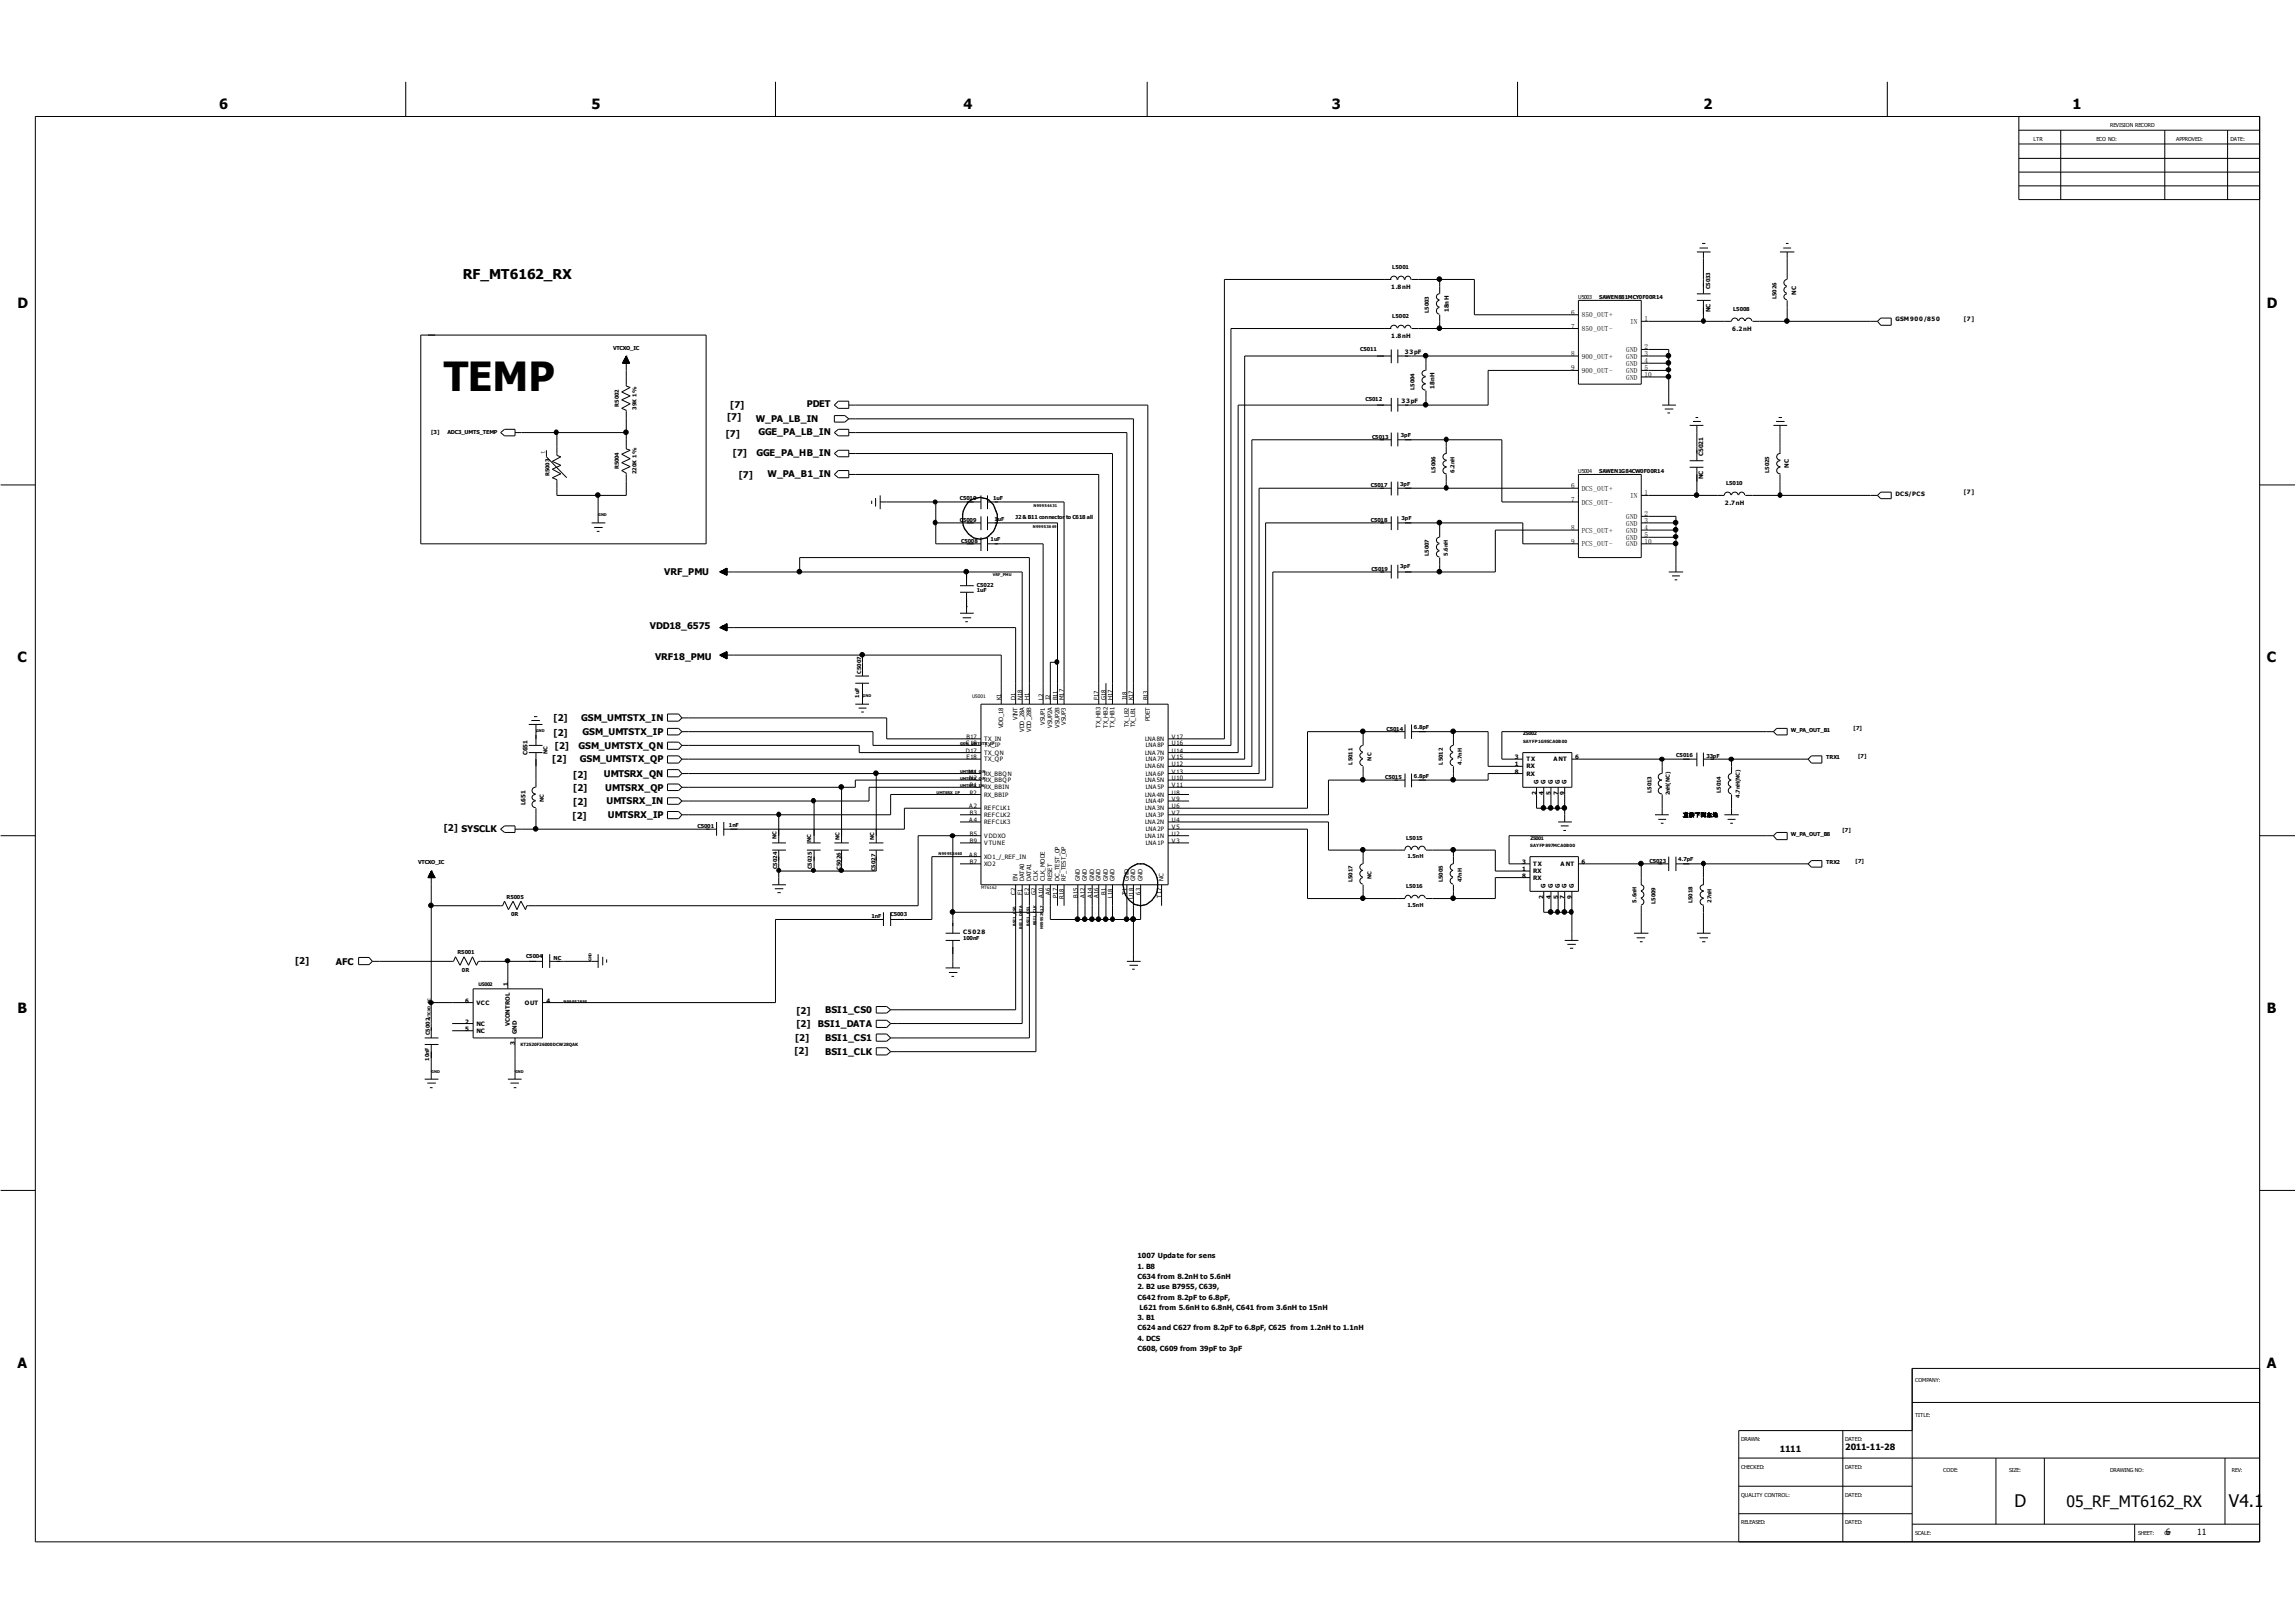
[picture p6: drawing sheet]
<svg xmlns="http://www.w3.org/2000/svg" width="297mm" height="210mm" viewBox="0 0 297 210" stroke-linecap="round" stroke-linejoin="round" font-family="sans-serif">
<defs><g id="words">
<text font-size="5.2" x="57.4" y="50.5">TEMP</text>
<g font-size="2.2">
<text x="260.6" y="194.9">D</text>
<text x="288.4" y="194.9">V4.1</text>
</g>
<text font-size="2" x="267.4" y="195">05_RF_MT6162_RX</text>
<g font-size="1.8">
<text x="28.4" y="14.1">6</text>
<text x="76.5" y="14.1">5</text>
<text x="124.6" y="14.1">4</text>
<text x="172.3" y="14.1">3</text>
<text x="220.4" y="14.1">2</text>
<text x="268.2" y="14.1">1</text>
<text x="2.3" y="39.8">D</text>
<text x="59.9" y="36.1">RF_MT6162_RX</text>
<text x="293.3" y="39.8">D</text>
<text x="2.3" y="85.7">C</text>
<text x="293.3" y="85.7">C</text>
<text x="2.3" y="131.1">B</text>
<text x="293.3" y="131.1">B</text>
<text x="2.3" y="177">A</text>
<text x="293.3" y="177">A</text>
</g>
<g font-size="1.2">
<text x="94.5" y="52.8">[7]</text>
<text x="104.4" y="52.7">PDET</text>
<text x="93.9" y="56.5">[7]</text>
<text x="94.1" y="54.4">[7]</text>
<text x="94.8" y="58.9">[7]</text>
<text x="97.8" y="54.6">W_PA_LB_IN</text>
<text x="97.9" y="59">GGE_PA_HB_IN</text>
<text x="98.1" y="56.3">GGE_PA_LB_IN</text>
<text x="95.6" y="61.8">[7]</text>
<text x="99.3" y="61.7">W_PA_B1_IN</text>
<text x="85.9" y="74.4">VRF_PMU</text>
<text x="84.1" y="81.4">VDD18_6575</text>
<text x="84.7" y="85.4">VRF18_PMU</text>
<text x="71.6" y="93.2">[2]</text>
<text x="71.6" y="95.3">[2]</text>
<text x="75.2" y="93.3">GSM_UMTSTX_IN</text>
<text x="75.3" y="95.1">GSM_UMTSTX_IP</text>
<text x="71.5" y="98.6">[2]</text>
<text x="71.8" y="96.9">[2]</text>
<text x="74.2" y="100.7">[2]</text>
<text x="74.8" y="96.9">GSM_UMTSTX_QN</text>
<text x="75" y="98.6">GSM_UMTSTX_QP</text>
<text x="78.1" y="100.5">UMTSRX_QN</text>
<text x="57.4" y="107.5">[2] SYSCLK</text>
<text x="74.1" y="105.9">[2]</text>
<text x="74.2" y="104.1">[2]</text>
<text x="74.2" y="102.4">[2]</text>
<text x="78.3" y="102.3">UMTSRX_QP</text>
<text x="78.5" y="104.1">UMTSRX_IN</text>
<text x="78.7" y="105.8">UMTSRX_IP</text>
<text x="38.2" y="124.7">[2]</text>
<text x="43.4" y="124.8">AFC</text>
<text x="103" y="131.2">[2]</text>
<text x="106.8" y="131.1">BSI1_CS0</text>
<text x="102.8" y="136.3">[2]</text>
<text x="102.9" y="134.7">[2]</text>
<text x="103" y="132.9">[2]</text>
<text x="105.8" y="132.8">BSI1_DATA</text>
<text x="106.8" y="136.5">BSI1_CLK</text>
<text x="106.8" y="134.7">BSI1_CS1</text>
</g>
<g font-size="1.1">
<text x="230.3" y="187.8">1111</text>
<text x="238.7" y="187.6">2011-11-28</text>
<text x="280.2" y="198.5">6</text>
<text x="284.3" y="198.5">11</text>
</g>
<g font-size=".9">
<text x="203.3" y="40.7">6</text>
<text x="204.6" y="41.1">850_OUT+</text>
<text x="210.9" y="41.9">IN</text>
<text x="212.8" y="41.6">1</text>
<text x="203.3" y="42.5">7</text>
<text x="203.3" y="46.1">8</text>
<text x="203.3" y="47.9">9</text>
<text x="204.6" y="42.8">850_OUT-</text>
<text x="204.6" y="46.4">900_OUT+</text>
<text x="210.4" y="45.6">GND</text>
<text x="210.4" y="46.4">GND</text>
<text x="210.4" y="47.3">GND</text>
<text x="212.8" y="45.2">2</text>
<text x="212.8" y="46.1">3</text>
<text x="212.8" y="47">4</text>
<text x="212.8" y="47.9">5</text>
<text x="204.6" y="48.3">900_OUT-</text>
<text x="210.4" y="48.3">GND</text>
<text x="210.4" y="49.1">GND</text>
<text x="212.8" y="48.8">10</text>
<text x="70.5" y="58.8" transform="rotate(-90 70.5 58.8)">t</text>
<text x="203.3" y="63.2">6</text>
<text x="203.3" y="64.9">7</text>
<text x="204.6" y="63.5">DCS_OUT+</text>
<text x="204.6" y="65.3">DCS_OUT-</text>
<text x="210.9" y="64.4">IN</text>
<text x="212.8" y="64.1">1</text>
<text x="203.3" y="68.6">8</text>
<text x="203.3" y="70.4">9</text>
<text x="204.6" y="68.9">PCS_OUT+</text>
<text x="204.6" y="70.7">PCS_OUT-</text>
<text x="210.4" y="67.1">GND</text>
<text x="210.4" y="68.9">GND</text>
<text x="210.4" y="68">GND</text>
<text x="210.4" y="69.9">GND</text>
<text x="210.4" y="70.7">GND</text>
<text x="212.8" y="66.8">2</text>
<text x="212.8" y="68.6">4</text>
<text x="212.8" y="67.6">3</text>
<text x="212.8" y="69.5">5</text>
<text x="212.8" y="70.4">10</text>
<text x="147.2" y="162.8">1007 Update for sens</text>
<text x="147.2" y="164.2">1. B8</text>
<text x="147.2" y="165.4">C634 from 8.2nH to 5.6nH</text>
<text x="147.2" y="166.8">2. B2 use B7955, C639,</text>
<text x="147.2" y="168.1">C642 from 8.2pF to 6.8pF,</text>
<text x="147.2" y="170.8">3. B1</text>
<text x="147.2" y="172.1">C624 and C627 from 8.2pF to 6.8pF, C625 from 1.2nH to 1.1nH</text>
<text x="147.2" y="173.5">4. DCS</text>
<text x="147.4" y="169.5">L621 from 5.6nH to 6.8nH, C641 from 3.6nH to 15nH</text>
<text x="147.2" y="174.8">C608, C609 from 39pF to 3pF</text>
</g>
<g font-size=".8">
<text x="180" y="37.4">1.8nH</text>
<text x="187.4" y="40.4" transform="rotate(-90 187.4 40.4)">18nH</text>
<text x="221.3" y="40.4" transform="rotate(-90 221.3 40.4)">NC</text>
<text x="232.4" y="38.1" transform="rotate(-90 232.4 38.1)">NC</text>
<text x="245.3" y="41.6">GSM900/850</text>
<text x="254.1" y="41.5">[7]</text>
<text x="180" y="43.7">1.8nH</text>
<text x="181.8" y="45.8">33pF</text>
<text x="224.1" y="42.8">6.2nH</text>
<text x="181.3" y="52.1">33pF</text>
<text x="185.6" y="50.3" transform="rotate(-90 185.6 50.3)">18nH</text>
<text x="220.4" y="59" transform="rotate(-90 220.4 59)">C5021</text>
<text x="220.4" y="62" transform="rotate(-90 220.4 62)">NC</text>
<text x="223.2" y="65.3">2.7nH</text>
<text x="231.5" y="60.5" transform="rotate(-90 231.5 60.5)">NC</text>
<text x="245.3" y="64.1">DCS/PCS</text>
<text x="254.1" y="63.9">[7]</text>
<text x="125" y="95.6">B17</text>
<text x="127.3" y="95.9">TX_IN</text>
<text x="129.5" y="90.6" transform="rotate(-90 129.5 90.6)">K1</text>
<text x="129.8" y="94.2" transform="rotate(-90 129.8 94.2)">VDD_18</text>
<text x="131.4" y="90.6" transform="rotate(-90 131.4 90.6)">D1</text>
<text x="131.6" y="93.1" transform="rotate(-90 131.6 93.1)">VINT</text>
<text x="132.2" y="90.6" transform="rotate(-90 132.2 90.6)">N18</text>
<text x="132.5" y="94.7" transform="rotate(-90 132.5 94.7)">VDD_28A</text>
<text x="133.2" y="90.6" transform="rotate(-90 133.2 90.6)">H1</text>
<text x="133.4" y="94.7" transform="rotate(-90 133.4 94.7)">VDD_28B</text>
<text x="134.9" y="90.6" transform="rotate(-90 134.9 90.6)">L2</text>
<text x="135.2" y="93.7" transform="rotate(-90 135.2 93.7)">VSUP1</text>
<text x="135.9" y="90.6" transform="rotate(-90 135.9 90.6)">J2</text>
<text x="136.1" y="94.2" transform="rotate(-90 136.1 94.2)">VSUP2A</text>
<text x="136.8" y="90.6" transform="rotate(-90 136.8 90.6)">B11</text>
<text x="137.1" y="94.2" transform="rotate(-90 137.1 94.2)">VSUP2B</text>
<text x="137.7" y="90.6" transform="rotate(-90 137.7 90.6)">M17</text>
<text x="137.9" y="93.7" transform="rotate(-90 137.9 93.7)">VSUP3</text>
<text x="142.1" y="90.6" transform="rotate(-90 142.1 90.6)">F17</text>
<text x="142.4" y="94.2" transform="rotate(-90 142.4 94.2)">TX_HB3</text>
<text x="143.1" y="90.6" transform="rotate(-90 143.1 90.6)">G18</text>
<text x="143.3" y="94.2" transform="rotate(-90 143.3 94.2)">TX_HB2</text>
<text x="143.9" y="90.6" transform="rotate(-90 143.9 90.6)">H17</text>
<text x="144.2" y="94.2" transform="rotate(-90 144.2 94.2)">TX_HB1</text>
<text x="145.8" y="90.6" transform="rotate(-90 145.8 90.6)">J18</text>
<text x="146" y="94.1" transform="rotate(-90 146 94.1)">TX_LB2</text>
<text x="146.6" y="90.6" transform="rotate(-90 146.6 90.6)">K17</text>
<text x="146.9" y="94.1" transform="rotate(-90 146.9 94.1)">TX_LB1</text>
<text x="148.2" y="95.8">LNA8N</text>
<text x="148.5" y="90.6" transform="rotate(-90 148.5 90.6)">B13</text>
<text x="148.7" y="93.3" transform="rotate(-90 148.7 93.3)">PDET</text>
<text x="151.6" y="95.6">V17</text>
<text x="68.2" y="97.7" transform="rotate(-90 68.2 97.7)">C651</text>
<text x="125" y="97.4">D17</text>
<text x="125" y="96.4">C18</text>
<text x="125" y="98.2">E18</text>
<text x="125.3" y="100.1">M1</text>
<text x="125.4" y="100.9">N2</text>
<text x="125.5" y="101.9">P1</text>
<text x="127.3" y="98.5">TX_QP</text>
<text x="127.3" y="97.6">TX_QN</text>
<text x="127.3" y="96.7">TX_IP</text>
<text x="127.3" y="100.3">RX_BBQN</text>
<text x="127.3" y="101.2">RX_BBQP</text>
<text x="148.2" y="101.2">LNA5N</text>
<text x="148.2" y="99.4">LNA6N</text>
<text x="148.2" y="97.6">LNA7N</text>
<text x="148.2" y="96.7">LNA8P</text>
<text x="148.2" y="100.3">LNA6P</text>
<text x="148.2" y="98.5">LNA7P</text>
<text x="151.6" y="100.9">U10</text>
<text x="151.6" y="99.2">U12</text>
<text x="151.6" y="97.4">U14</text>
<text x="151.6" y="96.4">U16</text>
<text x="151.6" y="101.9">V11</text>
<text x="151.6" y="100.1">V13</text>
<text x="151.6" y="98.2">V15</text>
<text x="196" y="100.1">8</text>
<text x="196" y="99.2">1</text>
<text x="196" y="98.2">3</text>
<text x="197.5" y="100.3">RX</text>
<text x="197.5" y="99.4">RX</text>
<text x="197.5" y="98.5">TX</text>
<text x="199" y="101.4" transform="rotate(-90 199 101.4)">G</text>
<text x="200" y="101.4" transform="rotate(-90 200 101.4)">G</text>
<text x="200.9" y="101.4" transform="rotate(-90 200.9 101.4)">G</text>
<text x="201" y="98.5">A NT</text>
<text x="201.8" y="101.4" transform="rotate(-90 201.8 101.4)">G</text>
<text x="202.7" y="101.4" transform="rotate(-90 202.7 101.4)">G</text>
<text x="203.8" y="98.2">6</text>
<text x="68" y="104.1" transform="rotate(-90 68 104.1)">L651</text>
<text x="125.4" y="106.3">A4</text>
<text x="125.4" y="104.6">A2</text>
<text x="125.5" y="105.4">B3</text>
<text x="125.5" y="102.8">R2</text>
<text x="127.3" y="106.6">REFCLK3</text>
<text x="127.3" y="105.7">REFCLK2</text>
<text x="127.3" y="102.1">RX_BBIN</text>
<text x="127.3" y="103">RX_BBIP</text>
<text x="127.3" y="104.8">REFCLK1</text>
<text x="148.2" y="106.6">LNA2N</text>
<text x="148.2" y="104.8">LNA3N</text>
<text x="148.2" y="103">LNA4N</text>
<text x="148.2" y="103.9">LNA4P</text>
<text x="148.2" y="102.1">LNA5P</text>
<text x="148.2" y="107.5">LNA2P</text>
<text x="148.2" y="105.7">LNA3P</text>
<text x="151.6" y="106.3">U4</text>
<text x="151.6" y="104.6">U6</text>
<text x="151.6" y="102.8">U8</text>
<text x="151.6" y="107.3">V5</text>
<text x="151.6" y="103.6">V9</text>
<text x="151.6" y="105.4">V7</text>
<text x="198.8" y="102.8" transform="rotate(-90 198.8 102.8)">2</text>
<text x="199.7" y="102.8" transform="rotate(-90 199.7 102.8)">4</text>
<text x="200.6" y="102.8" transform="rotate(-90 200.6 102.8)">5</text>
<text x="201.6" y="102.8" transform="rotate(-90 201.6 102.8)">7</text>
<text x="202.4" y="102.8" transform="rotate(-90 202.4 102.8)">9</text>
<text x="125.4" y="110.8">A8</text>
<text x="125.5" y="109.1">B9</text>
<text x="125.5" y="108.1">B5</text>
<text x="125.5" y="111.8">B7</text>
<text x="127.3" y="111.1">XO1_/_REF_IN</text>
<text x="127.3" y="109.3">VTUNE</text>
<text x="127.3" y="108.4">VDDXO</text>
<text x="127.3" y="112">XO2</text>
<text x="131.6" y="114" transform="rotate(-90 131.6 114)">EN</text>
<text x="132.5" y="114" transform="rotate(-90 132.5 114)">DATA0</text>
<text x="133.4" y="114" transform="rotate(-90 133.4 114)">DATA1</text>
<text x="134.3" y="114" transform="rotate(-90 134.3 114)">CLK</text>
<text x="135.2" y="114" transform="rotate(-90 135.2 114)">CLK_MODE</text>
<text x="136.1" y="114" transform="rotate(-90 136.1 114)">RESET</text>
<text x="137.1" y="114" transform="rotate(-90 137.1 114)">DC_TEST_OP</text>
<text x="137.9" y="114" transform="rotate(-90 137.9 114)">RF_TEST_OP</text>
<text x="139.7" y="114" transform="rotate(-90 139.7 114)">GND</text>
<text x="140.6" y="114" transform="rotate(-90 140.6 114)">GND</text>
<text x="141.6" y="114" transform="rotate(-90 141.6 114)">GND</text>
<text x="142.4" y="114" transform="rotate(-90 142.4 114)">GND</text>
<text x="143.3" y="114" transform="rotate(-90 143.3 114)">GND</text>
<text x="144.2" y="114" transform="rotate(-90 144.2 114)">GND</text>
<text x="146" y="114" transform="rotate(-90 146 114)">GND</text>
<text x="146.9" y="114" transform="rotate(-90 146.9 114)">GND</text>
<text x="147.8" y="114" transform="rotate(-90 147.8 114)">GND</text>
<text x="148.2" y="108.4">LNA1N</text>
<text x="148.2" y="109.3">LNA1P</text>
<text x="150.5" y="114" transform="rotate(-90 150.5 114)">NC</text>
<text x="151.6" y="108.1">U2</text>
<text x="151.6" y="109.1">V3</text>
<text x="196.9" y="113.5">8</text>
<text x="196.9" y="112.7">1</text>
<text x="196.9" y="111.8">3</text>
<text x="198.4" y="113.8">RX</text>
<text x="198.4" y="113">RX</text>
<text x="198.4" y="112">TX</text>
<text x="201.9" y="112">A NT</text>
<text x="204.6" y="111.8">6</text>
<text x="131.4" y="115.8" transform="rotate(-90 131.4 115.8)">C2</text>
<text x="132.2" y="115.7" transform="rotate(-90 132.2 115.7)">F1</text>
<text x="133.2" y="115.7" transform="rotate(-90 133.2 115.7)">E2</text>
<text x="134" y="115.8" transform="rotate(-90 134 115.8)">G2</text>
<text x="134.9" y="116.2" transform="rotate(-90 134.9 116.2)">A10</text>
<text x="135.9" y="115.7" transform="rotate(-90 135.9 115.7)">A6</text>
<text x="136.8" y="116.2" transform="rotate(-90 136.8 116.2)">P17</text>
<text x="137.7" y="116.3" transform="rotate(-90 137.7 116.3)">R18</text>
<text x="139.4" y="116.2" transform="rotate(-90 139.4 116.2)">B15</text>
<text x="140.4" y="116.2" transform="rotate(-90 140.4 116.2)">A12</text>
<text x="141.3" y="116.2" transform="rotate(-90 141.3 116.2)">A14</text>
<text x="142.1" y="116.2" transform="rotate(-90 142.1 116.2)">A16</text>
<text x="143.1" y="115.7" transform="rotate(-90 143.1 115.7)">B1</text>
<text x="143.9" y="116.2" transform="rotate(-90 143.9 116.2)">L18</text>
<text x="145.8" y="115.7" transform="rotate(-90 145.8 115.7)">T1</text>
<text x="146.6" y="116.3" transform="rotate(-90 146.6 116.3)">U18</text>
<text x="147.6" y="115.7" transform="rotate(-90 147.6 115.7)">63</text>
<text x="150.3" y="116.2" transform="rotate(-90 150.3 116.2)">T17</text>
<text x="199.7" y="116.3" transform="rotate(-90 199.7 116.3)">2</text>
<text x="200" y="114.9" transform="rotate(-90 200 114.9)">G</text>
<text x="200.6" y="116.3" transform="rotate(-90 200.6 116.3)">4</text>
<text x="200.9" y="114.9" transform="rotate(-90 200.9 114.9)">G</text>
<text x="201.6" y="116.3" transform="rotate(-90 201.6 116.3)">5</text>
<text x="201.8" y="114.9" transform="rotate(-90 201.8 114.9)">G</text>
<text x="202.4" y="116.3" transform="rotate(-90 202.4 116.3)">7</text>
<text x="202.7" y="114.9" transform="rotate(-90 202.7 114.9)">G</text>
<text x="203.4" y="116.3" transform="rotate(-90 203.4 116.3)">9</text>
<text x="203.6" y="114.9" transform="rotate(-90 203.6 114.9)">G</text>
<text x="124.6" y="120.8">C5028</text>
<text x="60.2" y="129.7">6</text>
<text x="61.6" y="130">VCC</text>
<text x="65.7" y="127.5" transform="rotate(-90 65.7 127.5)">1</text>
<text x="67.9" y="130">OUT</text>
<text x="70.7" y="129.7">4</text>
<text x="60.2" y="132.4">2</text>
<text x="60.2" y="133.4">5</text>
<text x="61.6" y="132.7">NC</text>
<text x="61.6" y="133.6">NC</text>
<text x="65.9" y="132.8" transform="rotate(-90 65.9 132.8)">VCONTROL</text>
<text x="66.6" y="135.2" transform="rotate(-90 66.6 135.2)">3</text>
<text x="66.9" y="133.8" transform="rotate(-90 66.9 133.8)">GND</text>
</g>
<g font-size=".7">
<text x="273" y="16.5">REVISION RECORD</text>
<text x="263.1" y="18.2">LTR</text>
<text x="271.2" y="18.2">ECO NO:</text>
<text x="281.6" y="18.2">APPROVED:</text>
<text x="288.6" y="18.2">DATE:</text>
<text x="180.1" y="34.8">L5001</text>
<text x="180.1" y="41.2">L5002</text>
<text x="184.9" y="40.5" transform="rotate(-90 184.9 40.5)">L5003</text>
<text x="204.2" y="38.6">U5003</text>
<text x="206.9" y="38.6">SAWEN881MCY0F00R14</text>
<text x="221.3" y="37.5" transform="rotate(-90 221.3 37.5)">C5033</text>
<text x="224.2" y="40.2">L5008</text>
<text x="229.8" y="38.7" transform="rotate(-90 229.8 38.7)">L5026</text>
<text x="79.3" y="45.2">VTCXO_IC</text>
<text x="176" y="45.4">C5011</text>
<text x="80.1" y="52.6" transform="rotate(-90 80.1 52.6)">R5002</text>
<text x="82.4" y="53" transform="rotate(-90 82.4 53)">39K 1%</text>
<text x="176.7" y="51.8">C5012</text>
<text x="183" y="50.4" transform="rotate(-90 183 50.4)">L5004</text>
<text x="55.8" y="56.2">[3]</text>
<text x="57.9" y="56.2">ADC3_UMTS_TEMP</text>
<text x="177.5" y="56.8">C5013</text>
<text x="181.2" y="56.6">3pF</text>
<text x="71.1" y="61.6" transform="rotate(-90 71.1 61.6)">R5003</text>
<text x="80.1" y="60.7" transform="rotate(-90 80.1 60.7)">R5004</text>
<text x="82.4" y="61.3" transform="rotate(-90 82.4 61.3)">220K 1%</text>
<text x="124.2" y="64.7">C5010</text>
<text x="128.5" y="64.6">1uF</text>
<text x="177.3" y="63">C5017</text>
<text x="181.2" y="62.8">3pF</text>
<text x="185.7" y="61.2" transform="rotate(-90 185.7 61.2)">L5006</text>
<text x="188.2" y="61.2" transform="rotate(-90 188.2 61.2)">6.2nH</text>
<text x="204.2" y="61.2">U5004</text>
<text x="206.9" y="61.2">SAWEN1G84CW0F00R14</text>
<text x="223.3" y="62.8">L5010</text>
<text x="228.9" y="61.2" transform="rotate(-90 228.9 61.2)">L5025</text>
<text x="124.2" y="67.5">C5009</text>
<text x="124.4" y="70.2">C5008</text>
<text x="128.2" y="70">1uF</text>
<text x="128.7" y="67.4">1uF</text>
<text x="131.4" y="67.1">J2 &amp; B11 connector to C618 all</text>
<text x="177.3" y="67.5">C5018</text>
<text x="181.3" y="67.3">3pF</text>
<text x="184.9" y="71.9" transform="rotate(-90 184.9 71.9)">L5007</text>
<text x="187.3" y="71.9" transform="rotate(-90 187.3 71.9)">5.6nH</text>
<text x="126.4" y="75.9">C5022</text>
<text x="126.4" y="76.6">1uF</text>
<text x="177.4" y="73.9">C5019</text>
<text x="181.2" y="73.5">3pF</text>
<text x="111.4" y="87.1" transform="rotate(-90 111.4 87.1)">C5007</text>
<text x="111.1" y="90.3" transform="rotate(-90 111.1 90.3)">1uF</text>
<text x="179.4" y="94.5">C5014</text>
<text x="182.9" y="94.3">6.8pF</text>
<text x="231.7" y="94.7">W_PA_OUT_B1</text>
<text x="239.8" y="94.4">[7]</text>
<text x="70.9" y="97.6" transform="rotate(-90 70.9 97.6)">NC</text>
<text x="175" y="98.9" transform="rotate(-90 175 98.9)">L5011</text>
<text x="177.4" y="98.4" transform="rotate(-90 177.4 98.4)">NC</text>
<text x="179.2" y="100.8">C5015</text>
<text x="182.9" y="100.6">6.8pF</text>
<text x="186.7" y="98.9" transform="rotate(-90 186.7 98.9)">L5012</text>
<text x="189.1" y="98.9" transform="rotate(-90 189.1 98.9)">4.7nH</text>
<text x="216.9" y="97.9">C5016</text>
<text x="220.8" y="98.1">33pF</text>
<text x="236.3" y="98.2">TRX1</text>
<text x="240.4" y="98.1">[7]</text>
<text x="70.3" y="103.8" transform="rotate(-90 70.3 103.8)">NC</text>
<text x="90.2" y="107.1">C5001</text>
<text x="94.3" y="107">1nF</text>
<text x="213.7" y="102.6" transform="rotate(-90 213.7 102.6)">L5013</text>
<text x="216" y="102.9" transform="rotate(-90 216 102.9)">2nH(NC)</text>
<text x="217.8" y="105.7">直接下到主地</text>
<text x="222.6" y="102.6" transform="rotate(-90 222.6 102.6)">L5014</text>
<text x="225.1" y="103.2" transform="rotate(-90 225.1 103.2)">4.7nH(NC)</text>
<text x="238.4" y="107.6">[7]</text>
<text x="54.1" y="111.8">VTCXO_IC</text>
<text x="100.5" y="108.6" transform="rotate(-90 100.5 108.6)">NC</text>
<text x="100.6" y="112.5" transform="rotate(-90 100.6 112.5)">C5024</text>
<text x="105" y="108.9" transform="rotate(-90 105 108.9)">NC</text>
<text x="105.1" y="112.5" transform="rotate(-90 105.1 112.5)">C5025</text>
<text x="108.6" y="108.7" transform="rotate(-90 108.6 108.7)">NC</text>
<text x="108.8" y="112.5" transform="rotate(-90 108.8 112.5)">C5026</text>
<text x="113.1" y="108.6" transform="rotate(-90 113.1 108.6)">NC</text>
<text x="113.3" y="112.7" transform="rotate(-90 113.3 112.7)">C5027</text>
<text x="177.4" y="113.7" transform="rotate(-90 177.4 113.7)">NC</text>
<text x="181.9" y="108.6">L5015</text>
<text x="182.1" y="111">1.5nH</text>
<text x="213.4" y="111.6">C5023</text>
<text x="217.1" y="111.4">4.7pF</text>
<text x="231.7" y="108.1">W_PA_OUT_B8</text>
<text x="236.3" y="111.8">TRX2</text>
<text x="240.1" y="111.7">[7]</text>
<text x="65.5" y="116.3">R5005</text>
<text x="66.1" y="118.5">0R</text>
<text x="112.8" y="118.8">1nF</text>
<text x="115.2" y="118.5">C5003</text>
<text x="175" y="114.1" transform="rotate(-90 175 114.1)">L5017</text>
<text x="181.9" y="114.9">L5016</text>
<text x="182.1" y="117.4">1.5nH</text>
<text x="186.7" y="114.1" transform="rotate(-90 186.7 114.1)">L5005</text>
<text x="189.1" y="114.1" transform="rotate(-90 189.1 114.1)">47nH</text>
<text x="211.7" y="116.8" transform="rotate(-90 211.7 116.8)">5.6nH</text>
<text x="214.2" y="116.9" transform="rotate(-90 214.2 116.9)">L5009</text>
<text x="219" y="116.9" transform="rotate(-90 219 116.9)">L5018</text>
<text x="221.4" y="116.8" transform="rotate(-90 221.4 116.8)">27nH</text>
<text x="59.2" y="123.5">R5001</text>
<text x="59.8" y="125.7">0R</text>
<text x="68.1" y="123.9">C5004</text>
<text x="71.6" y="124.1">NC</text>
<text x="124.6" y="121.6">100nF</text>
<text x="55.5" y="137.3" transform="rotate(-90 55.5 137.3)">10nF</text>
<text x="55.6" y="134" transform="rotate(-90 55.6 134)">C5002</text>
<text x="247.8" y="178.7">COMPANY:</text>
<text x="247.8" y="183.3">TITLE:</text>
<text x="225.3" y="190">CHECKED:</text>
<text x="225.3" y="186.4">DRAWN:</text>
<text x="238.7" y="190">DATED:</text>
<text x="238.7" y="186.4">DATED:</text>
<text x="251.4" y="190.4">CODE:</text>
<text x="260" y="190.4">SIZE:</text>
<text x="273" y="190.4">DRAWING NO:</text>
<text x="288.7" y="190.4">REV:</text>
<text x="225.3" y="197.2">RELEASED:</text>
<text x="225.3" y="193.6">QUALITY CONTROL:</text>
<text x="238.7" y="197.2">DATED:</text>
<text x="238.7" y="193.6">DATED:</text>
<text x="247.8" y="198.5">SCALE:</text>
<text x="276.6" y="198.5">SHEET:</text>
<text x="280" y="198.5">OF</text>
</g>
<g font-size=".6">
<text x="125.8" y="90.3">U5001</text>
<text x="197.1" y="95.1">Z5002</text>
<text x="197.1" y="96.1">SAYFP1G95CA0B00</text>
<text x="198" y="109.5">SAYFP897MCA0B00</text>
<text x="198" y="108.7">Z5001</text>
<text x="126.9" y="115">MT6162</text>
<text x="61.9" y="127.6">U5002</text>
<text x="67.3" y="135.4">KT2520F26000DCW28QAK</text>
</g>
<g font-size=".5">
<text x="133.7" y="65.6">N99954431</text>
<text x="77.4" y="66.8">GND</text>
<text x="133.6" y="68.3">N99953649</text>
<text x="128.5" y="74.6">VRF_PMU</text>
<text x="69.3" y="94.6">GND</text>
<text x="111.6" y="90.2">GND</text>
<text x="124.2" y="101.8">UMTSRX_IN</text>
<text x="124.2" y="100.9">UMTSRX_QP</text>
<text x="124.2" y="100.1">UMTSRX_QN</text>
<text x="124.2" y="96.4">GSM_UMTSTX_IP</text>
<text x="121.2" y="102.8">UMTSRX_IP</text>
<text x="121.4" y="110.6">N99953460</text>
<text x="131.4" y="119.8" transform="rotate(-90 131.4 119.8)">BSI1_CS0</text>
<text x="133.2" y="119.8" transform="rotate(-90 133.2 119.8)">BSI1_CS1</text>
<text x="134" y="119.7" transform="rotate(-90 134 119.7)">BSI1_CLK</text>
<text x="76.5" y="124.4" transform="rotate(-90 76.5 124.4)">GND</text>
<text x="132.3" y="120.1" transform="rotate(-90 132.3 120.1)">BSI1_DATA</text>
<text x="135" y="120.2" transform="rotate(-90 135 120.2)">N99952917</text>
<text x="55.7" y="131.8" transform="rotate(-90 55.7 131.8)">VTCXO_IC</text>
<text x="72.9" y="129.7">N99952895</text>
<text x="55.8" y="138.8">GND</text>
<text x="66.6" y="138.8">GND</text>
</g>
</g></defs>
<g fill="none" stroke="#000" stroke-width=".13">
<path d="M4.6 15.1h287.8v184.4h-287.8zM52.5 10.6v4.5M100.3 10.6v4.5M148.4 10.6v4.5M196.3 10.6v4.5M244.2 10.6v4.5M261.2 15.1v10.7h31.2M261.2 18.6h31.2M261.2 16.8h31.2M266.6 16.8v9M280.1 16.8v9M288.2 16.8v9"/>
<path d="M179.9 36.2a.42 .42 0 0 1 .4-.5 .42 .42 0 0 1 .5 .5M180 36.2h-21.6v59.4h-7.3M180.9 36.2a.42 .42 0 0 1 .4-.5 .42 .42 0 0 1 .4 .5M181.8 36.2a.39 .39 0 0 1 .4-.5 .39 .39 0 0 1 .3 .5M182.6 36.2h8.2v4.5h13.4M186.2 39.8a.43 .43 0 0 0-.4 .4 .43 .43 0 0 0 .4 .4M186.2 38.9a.43 .43 0 0 0-.4 .4 .43 .43 0 0 0 .4 .4M186.2 38a.38 .38 0 0 0-.4 .4 .38 .38 0 0 0 .4 .4M186.3 36.2v1.8M204.2 38.9h8.1v10.8h-8.1zM219.5 38h1.8M219.5 38.9h1.8"/>
<path d="M219.5 32.6h1.8M219.9 32.1h1.1M220.2 31.5h.4M220.4 32.6v5.4M220.4 38.9v2.7M230.3 32.6h1.9M230.7 32.1h1M231.1 31.5h.3M231.2 37.1a.42 .42 0 0 0-.4 .4 .42 .42 0 0 0 .4 .4M231.2 36.2a.42 .42 0 0 0-.4 .4 .42 .42 0 0 0 .4 .4M231.2 38a.38 .38 0 0 0-.4 .4 .38 .38 0 0 0 .4 .4M231.2 32.6v3.6"/>
<path d="M231.2 38.9v2.7M261.2 24h31.2M261.2 22.3h31.2M261.2 20.5h31.2M54.4 43.3h37v27.1h-37zM64.8 56l.5-.5h1.3v.9h-1.3zM66.6 56h14.4M70.7 58.3v.8l2.6 2.7M80.6 47v-.1h.8v.1M80.6 46.8h.8M80.7 46.7h.7v.3M80.8 46.6h.5v.4"/>
<path d="M80.9 46.4h.3v.6M80.9 46.2h.2v.8M81 46.1h.1M81 46.1v3.9l.5 .1-1.1 .6 1.1 .5-1.1 .5 1.1 .5-1.1 .6 .6 .3v5l.5 .2-1.1 .5 1.1 .6-1.1 .5 1.1 .5-1.1 .5 .6 .3v2.9h-8.9v-2l-.6-.3 1.1-.5-1.1-.6 1.1-.5-1.1-.5 1.1-.6-.5-.2v-2.9M81 46.1l-.5 .9h.9M81 46.1l.4 .9M81 46.1h-.1v.9M81.1 46.3h-.2v.7M81.2 46.5h-.4v.5M81.3 46.7h-.6v.3M107.9 52.4l.6-.5h1.3v.9h-1.3zM107.9 56l.6-.5h1.3v.9h-1.3z"/>
<path d="M107.9 58.7l.6-.4h1.3v.8h-1.3zM107.9 53.8h1.4l.5 .4-.5 .4h-1.4zM109.8 58.7h34.1v32.4M109.8 56h36v35.1M109.8 54.2h36.8v36.9M109.8 52.4h38.7v38.7M179.9 42.5a.43 .43 0 0 1 .4-.4 .43 .43 0 0 1 .5 .4M180 42.5h-20.7v53.9h-8.2M180 52.4h-19.8v45h-9.1M180 56.9h-18v42.2h-10.9M180 45.2v1.8M180 51.5v1.8"/>
<path d="M180 56v1.7M180 46.1h-19v52.1h-9.9M180.8 42.5a.43 .43 0 0 1 .5-.4 .43 .43 0 0 1 .4 .4M180.8 56.9h13.5v8h9.9M180.8 45.2v1.8M180.8 51.5v1.8M180.8 56v1.7M180.8 46.1h23.4M181.8 42.5a.38 .38 0 0 1 .4-.4 .38 .38 0 0 1 .3 .4M182.6 42.5h21.6M184.4 49.7a.39 .39 0 0 0-.4 .4 .39 .39 0 0 0 .4 .4M184.4 47.9a.39 .39 0 0 0-.4 .4 .39 .39 0 0 0 .4 .4"/>
<path d="M184.5 48.8a.42 .42 0 0 0-.5 .4 .42 .42 0 0 0 .5 .4M184.5 46.1v1.8M184.5 50.5v1.9M186.3 40.7v1.8M187.1 56.9v1.8M187.2 59.6a.39 .39 0 0 0-.5 .4 .39 .39 0 0 0 .5 .4M187.2 58.7a.42 .42 0 0 0-.5 .4 .42 .42 0 0 0 .5 .4M204.2 47.9h-11.7v4.5h-11.7M212.3 45.2h3.6v7.2M212.3 46.1h3.6M212.3 41.6h11.7M212.3 47h3.6"/>
<path d="M212.3 47.9h3.6M212.3 48.8h3.6M215.1 52.4h1.7M215.4 52.9h1.1M215.7 53.4h.4M218.6 59.6h1.8M218.6 55h1.8M219 54.5h1M219.4 54h.3M219.5 55v4.6M224 41.5a.42 .42 0 0 1 .5-.4 .42 .42 0 0 1 .4 .4M225 41.5a.38 .38 0 0 1 .3-.4 .38 .38 0 0 1 .4 .4"/>
<path d="M225.8 41.5a.42 .42 0 0 1 .4-.4 .42 .42 0 0 1 .4 .4M226.7 41.6h16.2M229.4 55h1.8M229.8 54.5h1.1M230.1 54h.4M230.3 55v3.7M230.3 59.6a.39 .39 0 0 0-.4 .4 .39 .39 0 0 0 .4 .4M230.3 58.7a.42 .42 0 0 0-.4 .4 .42 .42 0 0 0 .4 .4M242.9 41.6l.4-.5h1.4v1h-1.4zM.1 62.7h4.5M76.5 67.6h1.8M76.9 68.2h1.1"/>
<path d="M77.2 68.7h.4M77.4 64.1v3.5M93.1 74h39.1v17.1M93.1 74l1-.5v.9M93.1 74l1 .4M93.1 73.9v.1M93.2 74.1h.9M93.3 73.8v.3M93.5 73.8v.4h.6M93.6 73.7v.6h.5M93.8 73.6v.7h.3M94 73.6v.8h.1"/>
<path d="M94.1 73.9h-.9v.1M94.1 73.8h-.7v.3M94.1 73.7h-.5v.5M94.1 73.7h-.4v.6M94.1 73.6h-.2v.7M103.5 74v-1.9h29.7v19M107.9 61.4l.6-.5h1.3v.9h-1.3zM109.8 61.4h32.4v29.7M112.8 64.8v.4M113.3 64.4v1.1M113.9 64.9h13M113.9 64.1v1.8"/>
<path d="M121.1 64.9v5.5h5.8M121.1 67.6h5.8M124.2 75.8h1.8M124.2 76.6h1.8M124.2 79.3h1.8M124.5 79.9h1.1M125.1 78.5h.1M125.1 74h.1M125.1 74v1.8M125.1 76.6v2.7M126.9 64.1v1.8M126.9 66.8v1.8"/>
<path d="M126.9 69.5v1.8M127.8 70.4h7.2v20.7M127.8 64.9h9.9v26.2M127.8 64.1v1.8M127.8 66.8v1.8M127.8 69.5v1.8M127.8 67.6h9v23.5M180 67.6h-16.3v33.3h-12.6M180 62.3v1.8M180 66.8v1.8M180 73.1v1.7M180 63.2h-17.1v36.9h-11.8"/>
<path d="M180 74h-15.3v27.9h-13.6M180.8 67.6h16.2v2.8h7.2M180.8 62.3v1.8M180.8 66.8v1.8M180.8 73.1v1.7M180.8 63.2h23.4M186.2 69.5a.38 .38 0 0 0-.4 .4 .38 .38 0 0 0 .4 .4M186.2 70.4a.43 .43 0 0 0-.4 .4 .43 .43 0 0 0 .4 .4M186.2 71.3a.38 .38 0 0 0-.4 .4 .38 .38 0 0 0 .4 .4M186.3 67.6v1.9M186.3 72.1v1.9M187.1 61.4v1.8"/>
<path d="M187.2 60.5a.42 .42 0 0 0-.5 .4 .42 .42 0 0 0 .5 .4M204.2 68.6h-10.7v5.4h-12.7M204.2 61.4h8.1v10.7h-8.1zM212.3 70.4h4.5M212.3 67.6h4.5M212.3 66.8h4.5v7.2M212.3 64.1h10.8M212.3 68.6h4.5M212.3 69.5h4.5M215.9 74h1.9M216.3 74.5h1M216.7 75h.3"/>
<path d="M218.6 60.5h1.8M219.5 60.5v3.6M223.1 64.1a.43 .43 0 0 1 .4-.4 .43 .43 0 0 1 .4 .4M224 64.1a.43 .43 0 0 1 .5-.4 .43 .43 0 0 1 .4 .4M225 64.1a.38 .38 0 0 1 .3-.4 .38 .38 0 0 1 .4 .4M225.8 64.1h17.1M230.3 61.4v2.7M230.3 60.5a.42 .42 0 0 0-.4 .4 .42 .42 0 0 0 .4 .4M243.3 63.7h1.4v.8h-1.4l-.4-.4zM292.4 62.7h4.5M68.4 96.4h1.8M68.4 97.4h1.8"/>
<path d="M68.4 93.7h1.8M68.7 93.2h1.1M69.1 92.7h.4M69.3 94.7h.1M69.3 93.7v2.7M69.3 97.4v4.5M86.4 92.4h1.4l.4 .5-.4 .4h-1.4zM86.4 94.2h1.4l.4 .5-.4 .4h-1.4zM86.4 96h1.4l.4 .4-.4 .5h-1.4zM86.4 97.8h1.4l.4 .4-.4 .5h-1.4zM86.4 99.6h1.4l.4 .5-.4 .4h-1.4zM88.2 96.4h23v1h15.7"/>
<path d="M88.2 94.7h24.7v1.7h14M88.2 98.2h38.7M88.2 92.9h26.5v2.7h12.2M93.1 81.2h.1M93.1 84.8h.1M93.1 81.2h38.3v9.9M93.1 84.8h36.4v6.3M93.1 81.2l1 .4M93.2 84.8h.1M93.2 84.8h.9M93.3 81.1v.2h.8M93.5 84.6v.3"/>
<path d="M93.6 80.9v.5M93.6 80.9v.5h.5M93.6 84.5v.5M93.7 84.5v.6M93.8 80.9v.6M94 84.3v.9M94.1 80.7v.9M94.1 84.3v1l-1-.5M94.1 80.7l-1 .5M94.1 80.7h-.1v.9h.1M94.1 80.8h-.2v.7h.2M94.1 80.9h-.6v.5h.6"/>
<path d="M94.1 81.1h-.9v.1M94.1 81h-.7v.3M94.1 80.9h-.4v.5M94.1 84.7h-.8v.1M94.1 84.6h-.7v.3h.7M94.1 84.5h-.5v.5h.5M94.1 84.4h-.3v.7h.3M94.1 84.3h-.2v.9h.2M94.1 84.3l-1 .5M110.7 87.5h1.7M110.7 88.4h1.7M110.7 91.1h1.7"/>
<path d="M111.1 91.6h1M111.4 92.1h.4M111.6 90.2h.1M111.6 84.8v2.7M111.6 88.4v2.7M124.9 80.4h.3M126.9 91.1h24.2v23.4h-24.2zM136.8 85.7h-.9v5.4M143.1 88.4v2.7M176.3 96.4a.42 .42 0 0 0-.4 .5 .42 .42 0 0 0 .4 .4M176.3 98.2a.42 .42 0 0 0-.4 .4 .42 .42 0 0 0 .4 .5M176.3 97.4a.38 .38 0 0 0-.4 .3 .38 .38 0 0 0 .4 .4"/>
<path d="M176.4 94.7v1.7M176.4 99.1v1.8M181.8 94.7h-12.6v9.9h-18.1M181.8 93.7v1.9M182.6 94.7h9.9v4.4h4.5M182.6 93.7v1.9M188 96.4a.42 .42 0 0 0-.4 .5 .42 .42 0 0 0 .4 .4M188 98.2a.42 .42 0 0 0-.4 .4 .42 .42 0 0 0 .4 .5M188 97.4a.38 .38 0 0 0-.4 .3 .38 .38 0 0 0 .4 .4M188 94.7v1.7M188 99.1v1.8M197 97.4h6.4v4.5h-6.4z"/>
<path d="M203.4 98.2h16.1M215.1 98.2v1.9M219.5 97.4v1.7M220.4 98.2h13.5M220.4 97.4v1.7M224 98.2v1.9M229.4 94.7h-35.1v3.5h2.7M229.9 94.2h1.3v.9h-1.3l-.5-.4zM234.4 97.8h1.3v.9h-1.3l-.5-.5zM.1 108.1h4.5M55.4 113.5h.8M55.5 113.3h.6"/>
<path d="M55.5 113.2h.6v.3M55.5 113.5v-.4h.5v.4M55.6 113h.4M55.7 112.9h.3v.6M55.8 112.7h.1M55.8 112.7v21.6M55.8 112.7l.5 .8h-.9M55.8 112.7h.1v.8M55.8 112.7l-.4 .8M55.9 112.8h-.2v.7M56 112.9h-.4v.6M56.1 113.4h-.6v.1"/>
<path d="M56.2 113.5h.1M64.8 107.3l.5-.5h1.3v.9h-1.3zM66.6 107.3h26.1M69.3 101.9a.42 .42 0 0 0-.5 .4 .42 .42 0 0 0 .5 .4M69.3 102.8a.39 .39 0 0 0-.5 .4 .39 .39 0 0 0 .5 .3M69.3 103.6a.42 .42 0 0 0-.5 .5 .42 .42 0 0 0 .5 .4M69.3 104.6v2.7M86.4 101.4h1.4l.4 .5-.4 .4h-1.4zM86.4 103.2h1.4l.4 .4-.4 .5h-1.4zM86.4 105h1.4l.4 .4-.4 .5h-1.4zM88.2 100.1h38.7M92.7 106.3v1.8"/>
<path d="M93.6 106.3v1.8M99.9 110h1.8M99.9 109.1h1.8M99.9 114.5h1.8M100.2 115h1.1M100.6 115.5h.4M100.8 105.4v3.7M100.8 110v4.5M104.4 110h1.8M104.4 109.1h1.8M105.3 103.6v5.5M105.3 110v2.7"/>
<path d="M107.9 110h1.9M107.9 109.1h1.9M108.9 101.9v7.2M108.9 110v2.7M112.4 110h1.9M112.4 109.1h1.9M113.4 100.1v9M113.4 110v2.7h-12.6M114.3 119h-14v10.7h-30.1M114.3 118v1.8M115.2 118v1.8M123.3 108.1v12.6"/>
<path d="M124.2 111.8h2.7M124.2 109.1h2.7M124.2 106.3h2.7M124.2 105.4h2.7M126.9 108.1h-8.1v9.1h-50.6l-.2 .5-.6-1.1-.5 1.1-.5-1.1-.6 1.1-.5-1.1-.3 .6h-9.2M126.9 100.9h-16.2v1h-22.5M126.9 104.6h-9.9v2.7h-23.4M126.9 110.8h-6.3v8.2h-5.4M126.9 102.8h-11.7v2.6h-27M126.9 101.9h-14.5v1.7h-24.2M131.4 114.5v16.1h-16.2M132.2 114.5v17.9h-17"/>
<path d="M133.2 114.5v19.8h-18M134 114.5v21.6h-18.8M135 114.5v3.5h-11.7M135.9 114.5v4.5h11.7v-4.5M136.8 114.5v2.7M137.7 114.5v2.7M139.4 114.5v4.5M140.4 114.5v4.5M141.3 114.5v4.5M142.2 114.5v4.5M143.1 114.5v4.5M143.9 114.5v4.5"/>
<path d="M145.8 114.5v4.5M146.6 119h.1M146.6 114.5v9.9M150.3 114.5v2.7M151.1 108.1h2.7M151.1 107.3h18.1v8.9h12.6M151.1 106.3h20.8v3.7h9.9M151.1 109.1h2.7M151.1 102.8h2.7M151.1 103.6h2.7M176.3 112.6a.42 .42 0 0 0-.4 .4 .42 .42 0 0 0 .4 .4M176.3 113.5a.42 .42 0 0 0-.4 .5 .42 .42 0 0 0 .4 .4"/>
<path d="M176.3 111.8a.42 .42 0 0 0-.4 .4 .42 .42 0 0 0 .4 .4M176.4 110v1.8M176.4 114.5v1.7M181.8 109.9a.39 .39 0 0 1 .4-.4 .39 .39 0 0 1 .3 .4M181.8 116.2a.38 .38 0 0 1 .4-.4 .38 .38 0 0 1 .3 .4M181.8 100.1v1.8M181.8 100.9h-9.9v4.5h-20.8M182.6 100.1v1.8M182.6 116.2a.42 .42 0 0 1 .5-.4 .42 .42 0 0 1 .4 .4M183.5 109.9a.42 .42 0 0 0-.5-.4 .42 .42 0 0 0-.4 .4M183.6 109.9a.42 .42 0 0 1 .4-.4 .42 .42 0 0 1 .4 .4M184.4 116.2a.42 .42 0 0 0-.4-.4 .42 .42 0 0 0-.4 .4"/>
<path d="M184.5 110h9v2.7h4.5M188 112.6a.42 .42 0 0 0-.4 .4 .42 .42 0 0 0 .4 .4M188 113.5a.42 .42 0 0 0-.4 .5 .42 .42 0 0 0 .4 .4M188 111.8a.42 .42 0 0 0-.4 .4 .42 .42 0 0 0 .4 .4M188 110v1.8M188 114.5v1.7M197 100.1h-4.5v.8h-9.9M198 113.5h-4.5v2.7h-9M198 110.8h6.2v4.5h-6.2zM198.8 101.9v2.7h3.6M199.7 101.9v2.7M199.7 115.3v2.7h3.7"/>
<path d="M200.7 101.9v2.7M200.7 115.3v2.7M201.6 106.3h1.8M201.6 101.9v2.7M201.6 115.3v2.7M201.9 106.8h1M202.3 107.4h.3M202.4 101.9v4.4M202.4 115.3v2.7M203.4 115.3v6.4M204.2 111.8h11.7M212.3 116.2a.42 .42 0 0 1 .4 .5 .42 .42 0 0 1-.4 .4"/>
<path d="M212.3 114.5a.38 .38 0 0 1 .4 .4 .38 .38 0 0 1-.4 .3M212.3 115.3a.42 .42 0 0 1 .4 .4 .42 .42 0 0 1-.4 .5M212.3 111.8v2.7M212.3 117.2v3.5M214.1 105.4h1.8M214.5 106h1.1M214.9 106.5h.3M215 101.9a.42 .42 0 0 0-.5 .4 .42 .42 0 0 0 .5 .4M215 100.1a.43 .43 0 0 0-.5 .4 .43 .43 0 0 0 .5 .4 .42 .42 0 0 0-.5 .4 .42 .42 0 0 0 .5 .5M215.1 102.8v2.6M215.9 110.8v1.9M216.8 111.8h17.1"/>
<path d="M216.8 110.8v1.9M220.4 111.8v2.7M220.4 117.2v3.5M220.4 114.5a.39 .39 0 0 0-.4 .4 .39 .39 0 0 0 .4 .3M220.4 116.2a.42 .42 0 0 0-.4 .5 .42 .42 0 0 0 .4 .4M220.4 115.3a.42 .42 0 0 0-.4 .4 .42 .42 0 0 0 .4 .5M223.1 105.4h1.9M223.5 106h1M223.9 106.5h.3M224 101.9a.42 .42 0 0 0-.4 .4 .42 .42 0 0 0 .4 .4M224 100.1a.43 .43 0 0 0-.4 .4 .43 .43 0 0 0 .4 .4 .42 .42 0 0 0-.4 .4 .42 .42 0 0 0 .4 .5M224 102.8v2.6"/>
<path d="M229.4 108.1h-34.2v3.7h2.8M229.9 107.7h1.3v.9h-1.3l-.5-.5zM233.9 111.8l.5-.5h1.3v.9h-1.3zM292.4 108.1h4.5M46.4 123.9h1.4l.4 .5-.4 .4h-1.4zM48.2 124.4h10.5l.2-.6 .6 1.1 .5-1.1 .6 1.1 .5-1.1 .5 1.1 .3-.5h8.3M54.9 134.3h1.8M54.9 135.1h1.8M54.9 139.6h1.8M55.8 135.1v4.5M55.8 129.7h5.4M58.5 132.4h2.7"/>
<path d="M58.5 133.4h2.7M61.2 127.9h9v6.4h-9zM65.7 124.4v3.5M65.7 139.6h1.8M66.6 134.3v5.3M70.2 123.4v1.8M71.1 124.4h6.3M71.1 123.4v1.8M77.4 123.4v1.8M78 123.8v1.1M78.5 124.1v.4M113.4 130.2h1.3l.5 .4-.5 .5h-1.3z"/>
<path d="M113.4 132h1.3l.5 .4-.5 .5h-1.3zM113.4 133.8h1.3l.5 .5-.5 .4h-1.3zM113.4 135.6h1.3l.5 .5-.5 .4h-1.3zM122.3 120.7h1.9M122.3 121.7h1.9M122.3 125.2h1.9M122.8 125.8h1.1M123.1 126.3h.3M123.3 121.7v3.5M145.8 124.4h1.8M146.1 124.9h1.1M146.5 125.4h.3"/>
<path d="M202.4 121.7h1.8M202.8 122.2h1.1M203.1 122.7h.4M211.4 120.7h1.9M211.8 121.3h1.1M212.2 121.8h.3M219.5 120.7h1.8M219.9 121.3h1.1M220.2 121.8h.4M.1 154h4.5M55.3 140.1h1.1M55.6 140.7h.4"/>
<path d="M66 140.1h1.1M66.5 140.7h.3M292.4 154h4.5M292.4 177h-45v22.5M225 195.8h22.4M225 188.6h67.4M225 192.3h22.4M238.4 185.1v14.4M247.4 185.1h-22.4v14.4M247.4 181.4h45M247.4 197.2h45M258.2 188.6v8.6"/>
<path d="M264.5 188.6v8.6M276.2 197.2v2.3M287.9 188.6v8.6"/>
</g>
<path d="M125.3 64.9a2.11 2.11 0 0 1 3.2 .4 3.1 3.1 0 0 1-.9 4.3 2.2 2.2 0 0 1-3-1.6 3.1 3.1 0 0 1 .7-3.1zM146.1 112.4a2.02 2.02 0 0 1 3.4 .7 2.81 2.81 0 0 1-1.5 4 2.1 2.1 0 0 1-2.4-1.3 3.2 3.2 0 0 1 .5-3.4z" fill="none" stroke="#000" stroke-width=".17"/>
<g fill="#000" stroke="#000" stroke-width=".13">
<circle cx="186.2" cy="36.1" r=".3"/>
<circle cx="71.9" cy="55.9" r=".28"/>
<circle cx="81" cy="55.9" r=".3"/>
<circle cx="184.4" cy="52.4" r=".3"/>
<circle cx="184.4" cy="46" r=".3"/>
<circle cx="186.2" cy="42.5" r=".3"/>
<circle cx="187.1" cy="56.9" r=".28"/>
<circle cx="215.9" cy="46" r=".3"/>
<circle cx="215.9" cy="46.9" r=".3"/>
<circle cx="215.9" cy="48.7" r=".3"/>
<circle cx="215.9" cy="47.8" r=".28"/>
<circle cx="220.4" cy="41.5" r=".28"/>
<circle cx="231.2" cy="41.5" r=".3"/>
<circle cx="77.3" cy="64.1" r=".3"/>
<circle cx="103.4" cy="74" r=".3"/>
<circle cx="121" cy="67.6" r=".28"/>
<circle cx="121" cy="64.9" r=".25"/>
<circle cx="125" cy="74" r=".3"/>
<circle cx="186.2" cy="67.6" r=".3"/>
<circle cx="186.2" cy="74" r=".3"/>
<circle cx="187.1" cy="63.1" r=".28"/>
<circle cx="216.8" cy="67.6" r=".3"/>
<circle cx="216.8" cy="70.3" r=".3"/>
<circle cx="216.8" cy="68.5" r=".3"/>
<circle cx="216.8" cy="69.4" r=".28"/>
<circle cx="219.5" cy="64.1" r=".3"/>
<circle cx="230.3" cy="64.1" r=".28"/>
<circle cx="111.5" cy="84.7" r=".3"/>
<circle cx="136.7" cy="85.6" r=".28"/>
<circle cx="176.3" cy="94.6" r=".3"/>
<circle cx="188" cy="94.6" r=".3"/>
<circle cx="215" cy="98.2" r=".28"/>
<circle cx="224" cy="98.2" r=".28"/>
<circle cx="55.8" cy="117.1" r=".3"/>
<circle cx="69.3" cy="107.2" r=".3"/>
<circle cx="100.7" cy="105.4" r=".28"/>
<circle cx="100.8" cy="112.6" r=".25"/>
<circle cx="105.2" cy="103.6" r=".28"/>
<circle cx="105.2" cy="112.6" r=".25"/>
<circle cx="108.8" cy="101.8" r=".3"/>
<circle cx="108.9" cy="112.6" r=".28"/>
<circle cx="113.3" cy="100" r=".3"/>
<circle cx="123.2" cy="118" r=".3"/>
<circle cx="123.3" cy="108.1" r=".28"/>
<circle cx="139.4" cy="118.9" r=".3"/>
<circle cx="140.3" cy="118.9" r=".3"/>
<circle cx="141.3" cy="118.9" r=".3"/>
<circle cx="142.1" cy="118.9" r=".3"/>
<circle cx="143" cy="118.9" r=".3"/>
<circle cx="143.9" cy="118.9" r=".28"/>
<circle cx="145.8" cy="118.9" r=".3"/>
<circle cx="146.6" cy="118.9" r=".3"/>
<circle cx="176.3" cy="109.9" r=".3"/>
<circle cx="176.3" cy="116.2" r=".3"/>
<circle cx="176.3" cy="100.9" r=".3"/>
<circle cx="188" cy="100.9" r=".3"/>
<circle cx="188" cy="116.2" r=".3"/>
<circle cx="188" cy="109.9" r=".3"/>
<circle cx="199.7" cy="104.5" r=".3"/>
<circle cx="200.6" cy="118" r=".3"/>
<circle cx="200.6" cy="104.5" r=".3"/>
<circle cx="201.5" cy="104.5" r=".28"/>
<circle cx="201.5" cy="118" r=".28"/>
<circle cx="202.4" cy="104.5" r=".3"/>
<circle cx="202.4" cy="118" r=".3"/>
<circle cx="203.3" cy="118" r=".28"/>
<circle cx="212.3" cy="111.7" r=".3"/>
<circle cx="220.4" cy="111.7" r=".28"/>
<circle cx="55.8" cy="129.7" r=".28"/>
<circle cx="65.7" cy="124.3" r=".28"/>
</g>
<use href="#words"/>
</svg>
